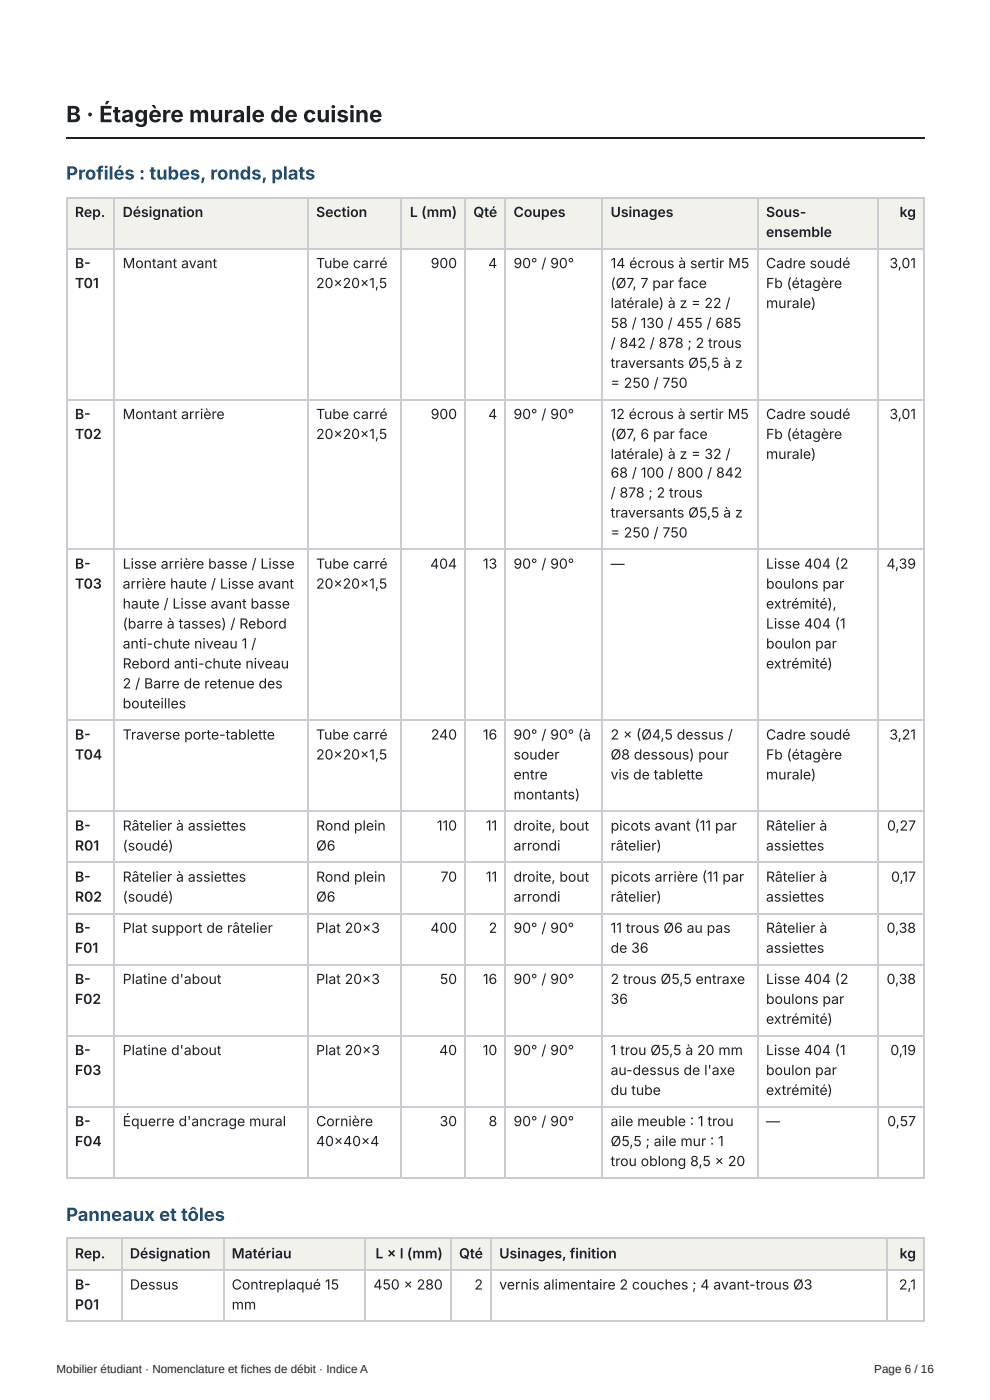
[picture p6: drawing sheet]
<svg xmlns="http://www.w3.org/2000/svg" width="210mm" height="297mm" viewBox="0 0 210 297" stroke-linecap="round" stroke-linejoin="round" font-family="sans-serif">
<defs><g id="words">
<text font-size="4.8" fill="#1d2126" x="14" y="25.9">B · Étagère murale de cuisine</text>
<g font-size="3.9" fill="#1b4f7a">
<text x="14" y="38.1">Profilés : tubes, ronds, plats</text>
<text x="14" y="259">Panneaux et tôles</text>
</g>
<g font-size="3" fill="#1d2126">
<text x="15.9" y="46">Rep.</text>
<text x="26" y="46">Désignation</text>
<text x="67" y="46">Section</text>
<text x="86.9" y="46">L (mm)</text>
<text x="100.4" y="46">Qté</text>
<text x="108.9" y="46">Coupes</text>
<text x="129.5" y="46">Usinages</text>
<text x="162.4" y="46">Sous-</text>
<text x="190.7" y="46">kg</text>
<text x="162.4" y="50.3">ensemble</text>
<text x="15.9" y="56.9">B-</text>
<text x="26" y="56.9">Montant avant</text>
<text x="67" y="56.9">Tube carré</text>
<text x="91.3" y="56.9">900</text>
<text x="103.5" y="56.9">4</text>
<text x="108.9" y="56.9">90° / 90°</text>
<text x="129.5" y="56.9">14 écrous à sertir M5</text>
<text x="162.4" y="56.9">Cadre soudé</text>
<text x="188.6" y="56.9">3,01</text>
<text x="15.9" y="61.1">T01</text>
<text x="67" y="61.1">20× 20× 1,5</text>
<text x="129.5" y="61.1">(Ø7, 7 par face</text>
<text x="129.5" y="65.4">latérale) à z = 22 /</text>
<text x="162.4" y="61.1">Fb (étagère</text>
<text x="162.4" y="65.4">murale)</text>
<text x="129.5" y="69.6">58 / 130 / 455 / 685</text>
<text x="129.5" y="73.8">/ 842 / 878 ; 2 trous</text>
<text x="129.5" y="78.1">traversants Ø5,5 à z</text>
<text x="129.5" y="82.3">= 250 / 750</text>
<text x="15.9" y="88.9">B-</text>
<text x="26" y="88.9">Montant arrière</text>
<text x="67" y="88.9">Tube carré</text>
<text x="91.3" y="88.9">900</text>
<text x="103.5" y="88.9">4</text>
<text x="108.9" y="88.9">90° / 90°</text>
<text x="129.5" y="88.9">12 écrous à sertir M5</text>
<text x="162.4" y="88.9">Cadre soudé</text>
<text x="188.6" y="88.9">3,01</text>
<text x="15.9" y="93.1">T02</text>
<text x="67" y="93.1">20× 20× 1,5</text>
<text x="129.5" y="93.1">(Ø7, 6 par face</text>
<text x="162.4" y="93.1">Fb (étagère</text>
<text x="129.5" y="97.4">latérale) à z = 32 /</text>
<text x="129.5" y="101.3">68 / 100 / 800 / 842</text>
<text x="162.4" y="97.4">murale)</text>
<text x="129.5" y="105.6">/ 878 ; 2 trous</text>
<text x="129.5" y="109.8">traversants Ø5,5 à z</text>
<text x="129.5" y="114">= 250 / 750</text>
<text x="15.9" y="120.7">B-</text>
<text x="15.9" y="124.9">T03</text>
<text x="26" y="120.7">Lisse arrière basse / Lisse</text>
<text x="26" y="124.9">arrière haute / Lisse avant</text>
<text x="67" y="120.7">Tube carré</text>
<text x="67" y="124.9">20× 20× 1,5</text>
<text x="91.2" y="120.7">404</text>
<text x="102.4" y="120.7">13</text>
<text x="108.9" y="120.7">90° / 90°</text>
<text x="129.5" y="120.7">—</text>
<text x="162.4" y="120.7">Lisse 404 (2</text>
<text x="162.4" y="124.9">boulons par</text>
<text x="187.9" y="120.7">4,39</text>
<text x="26" y="129.1">haute / Lisse avant basse</text>
<text x="162.4" y="129.1">extrémité),</text>
<text x="26" y="133.4">(barre à tasses) / Rebord</text>
<text x="26" y="137.6">anti-chute niveau 1 /</text>
<text x="162.4" y="133.4">Lisse 404 (1</text>
<text x="162.4" y="137.6">boulon par</text>
<text x="26" y="141.8">Rebord anti-chute niveau</text>
<text x="162.4" y="141.8">extrémité)</text>
<text x="26" y="146.1">2 / Barre de retenue des</text>
<text x="26" y="150.3">bouteilles</text>
<text x="15.9" y="156.9">B-</text>
<text x="15.9" y="161.1">T04</text>
<text x="26" y="156.9">Traverse porte-tablette</text>
<text x="67" y="156.9">Tube carré</text>
<text x="67" y="161.1">20× 20× 1,5</text>
<text x="91.4" y="156.9">240</text>
<text x="102.4" y="156.9">16</text>
<text x="108.9" y="156.9">90° / 90° (à</text>
<text x="108.9" y="161.1">souder</text>
<text x="129.5" y="156.9">2 × (Ø4,5 dessus /</text>
<text x="129.5" y="161.1">Ø8 dessous) pour</text>
<text x="162.4" y="156.9">Cadre soudé</text>
<text x="162.4" y="161.1">Fb (étagère</text>
<text x="188.6" y="156.9">3,21</text>
<text x="108.9" y="165.4">entre</text>
<text x="129.5" y="165.4">vis de tablette</text>
<text x="162.4" y="165.4">murale)</text>
<text x="108.9" y="169.6">montants)</text>
<text x="15.9" y="176.2">B-</text>
<text x="26" y="176.2">Râtelier à assiettes</text>
<text x="67" y="176.2">Rond plein</text>
<text x="92.6" y="176.2">110</text>
<text x="103" y="176.2">11</text>
<text x="108.9" y="176.2">droite, bout</text>
<text x="129.5" y="176.2">picots avant (11 par</text>
<text x="162.4" y="176.2">Râtelier à</text>
<text x="188.1" y="176.2">0,27</text>
<text x="15.9" y="180.4">R01</text>
<text x="26" y="180.4">(soudé)</text>
<text x="67" y="180.4">Ø6</text>
<text x="108.9" y="180.4">arrondi</text>
<text x="129.5" y="180.4">râtelier)</text>
<text x="162.4" y="180.4">assiettes</text>
<text x="15.9" y="187.1">B-</text>
<text x="15.9" y="191.3">R02</text>
<text x="26" y="187.1">Râtelier à assiettes</text>
<text x="26" y="191.3">(soudé)</text>
<text x="67" y="187.1">Rond plein</text>
<text x="67" y="191.3">Ø6</text>
<text x="93.4" y="187.1">70</text>
<text x="103" y="187.1">11</text>
<text x="108.9" y="187.1">droite, bout</text>
<text x="108.9" y="191.3">arrondi</text>
<text x="129.5" y="187.1">picots arrière (11 par</text>
<text x="129.5" y="191.3">râtelier)</text>
<text x="162.4" y="187.1">Râtelier à</text>
<text x="162.4" y="191.3">assiettes</text>
<text x="188.9" y="187.1">0,17</text>
<text x="15.9" y="197.9">B-</text>
<text x="26" y="197.9">Plat support de râtelier</text>
<text x="67" y="197.9">Plat 20× 3</text>
<text x="91.2" y="197.9">400</text>
<text x="103.6" y="197.9">2</text>
<text x="108.9" y="197.9">90° / 90°</text>
<text x="129.5" y="197.9">11 trous Ø6 au pas</text>
<text x="162.4" y="197.9">Râtelier à</text>
<text x="188" y="197.9">0,38</text>
<text x="15.9" y="202.1">F01</text>
<text x="129.5" y="202.1">de 36</text>
<text x="162.4" y="202.1">assiettes</text>
<text x="15.9" y="208.8">B-</text>
<text x="26" y="208.8">Platine d'about</text>
<text x="67" y="208.8">Plat 20× 3</text>
<text x="93.2" y="208.8">50</text>
<text x="102.4" y="208.8">16</text>
<text x="108.9" y="208.8">90° / 90°</text>
<text x="129.5" y="208.8">2 trous Ø5,5 entraxe</text>
<text x="162.4" y="208.8">Lisse 404 (2</text>
<text x="188" y="208.8">0,38</text>
<text x="15.9" y="213">F02</text>
<text x="129.5" y="213">36</text>
<text x="162.4" y="213">boulons par</text>
<text x="162.4" y="217.2">extrémité)</text>
<text x="15.9" y="223.8">B-</text>
<text x="26" y="223.8">Platine d'about</text>
<text x="67" y="223.8">Plat 20× 3</text>
<text x="93.1" y="223.8">40</text>
<text x="102.3" y="223.8">10</text>
<text x="108.9" y="223.8">90° / 90°</text>
<text x="129.5" y="223.8">1 trou Ø5,5 à 20 mm</text>
<text x="162.4" y="223.8">Lisse 404 (1</text>
<text x="188.8" y="223.8">0,19</text>
<text x="15.9" y="228.1">F03</text>
<text x="129.5" y="228.1">au-dessus de l'axe</text>
<text x="129.5" y="232.3">du tube</text>
<text x="162.4" y="228.1">boulon par</text>
<text x="162.4" y="232.3">extrémité)</text>
<text x="15.9" y="238.9">B-</text>
<text x="26" y="238.9">Équerre d'ancrage mural</text>
<text x="67" y="238.9">Cornière</text>
<text x="93.2" y="238.9">30</text>
<text x="103.6" y="238.9">8</text>
<text x="108.9" y="238.9">90° / 90°</text>
<text x="129.5" y="238.9">aile meuble : 1 trou</text>
<text x="162.4" y="238.9">—</text>
<text x="188.1" y="238.9">0,57</text>
<text x="15.9" y="243.2">F04</text>
<text x="67" y="243.2">40× 40× 4</text>
<text x="129.5" y="243.2">Ø5,5 ; aile mur : 1</text>
<text x="129.5" y="247.4">trou oblong 8,5 × 20</text>
<text x="15.9" y="267">Rep.</text>
<text x="27.5" y="267">Désignation</text>
<text x="49.1" y="267">Matériau</text>
<text x="79.6" y="267">L × l (mm)</text>
<text x="97.3" y="267">Qté</text>
<text x="105.8" y="267">Usinages, finition</text>
<text x="190.7" y="267">kg</text>
<text x="15.9" y="273.6">B-</text>
<text x="27.5" y="273.6">Dessus</text>
<text x="49.1" y="273.6">Contreplaqué 15</text>
<text x="79.2" y="273.6">450 × 280</text>
<text x="100.6" y="273.6">2</text>
<text x="105.8" y="273.6">vernis alimentaire 2 couches ; 4 avant-trous Ø3</text>
<text x="190.6" y="273.6">2,1</text>
<text x="15.9" y="277.8">P01</text>
<text x="49.1" y="277.8">mm</text>
</g>
<g font-size="2.5" fill="#202123">
<text x="12" y="291.3">Mobilier étudiant · Nomenclature et fiches de débit · Indice A</text>
<text x="185.4" y="291.3">Page 6 / 16</text>
</g>
</g></defs>
<path d="M14 29.2h182.1" fill="none" stroke="#1d2126" stroke-width=".26"/>
<g fill="#f3f1ec">
<path d="M14.3 41.8h10v10.9h-10z"/>
<path d="M24.3 41.8h41.1v10.9h-41.1z"/>
<path d="M65.4 41.8h19.8v10.9h-19.8z"/>
<path d="M85.2 41.8h13.5v10.9h-13.5z"/>
<path d="M98.7 41.8h8.5v10.9h-8.5z"/>
<path d="M107.2 41.8h20.6v10.9h-20.6z"/>
<path d="M127.8 41.8h32.8v10.9h-32.8z"/>
<path d="M160.6 41.8h25.7v10.9h-25.7z"/>
<path d="M186.3 41.8h9.8v10.9h-9.8z"/>
</g>
<g fill="none" stroke="#c9ccd0" stroke-width=".26">
<path d="M14 41.9h182.1M14 52.8h182.1M14.2 41.8v208.2M24.2 41.8v208.2M65.2 41.8v208.2M85.1 41.8v208.2M98.6 41.8v208.2M107 41.8v208.2M127.7 41.8v208.2M160.7 41.8v208.2M186.1 41.8v208.2M195.9 41.8v208.2"/>
<path d="M14 84.8h182.1M14 116.5h182.1M14 152.8h182.1M14 172.1h182.1M14 183h182.1M14 193.8h182.1M14 204.7h182.1M14 219.7h182.1M14 234.8h182.1M14 249.9h182.1"/>
</g>
<g fill="#f3f1ec">
<path d="M14.3 262.7h11.6v6.6h-11.6z"/>
<path d="M25.9 262.7h21.5v6.6h-21.5z"/>
<path d="M47.4 262.7h29.9v6.6h-29.9z"/>
<path d="M77.3 262.7h18.2v6.6h-18.2z"/>
<path d="M95.5 262.7h8.7v6.6h-8.7z"/>
<path d="M104.2 262.7h83.7v6.6h-83.7z"/>
<path d="M187.9 262.7h8.2v6.6h-8.2z"/>
</g>
<path d="M14 262.6h182.1M14 269.5h182.1M14.2 262.5v17.7M25.8 262.5v17.7M47.5 262.5v17.7M77.4 262.5v17.7M95.6 262.5v17.7M104.1 262.5v17.7M188 262.5v17.7M195.9 262.5v17.7M14 280.3h182.1" fill="none" stroke="#c9ccd0" stroke-width=".26"/>
<use href="#words"/>
</svg>
